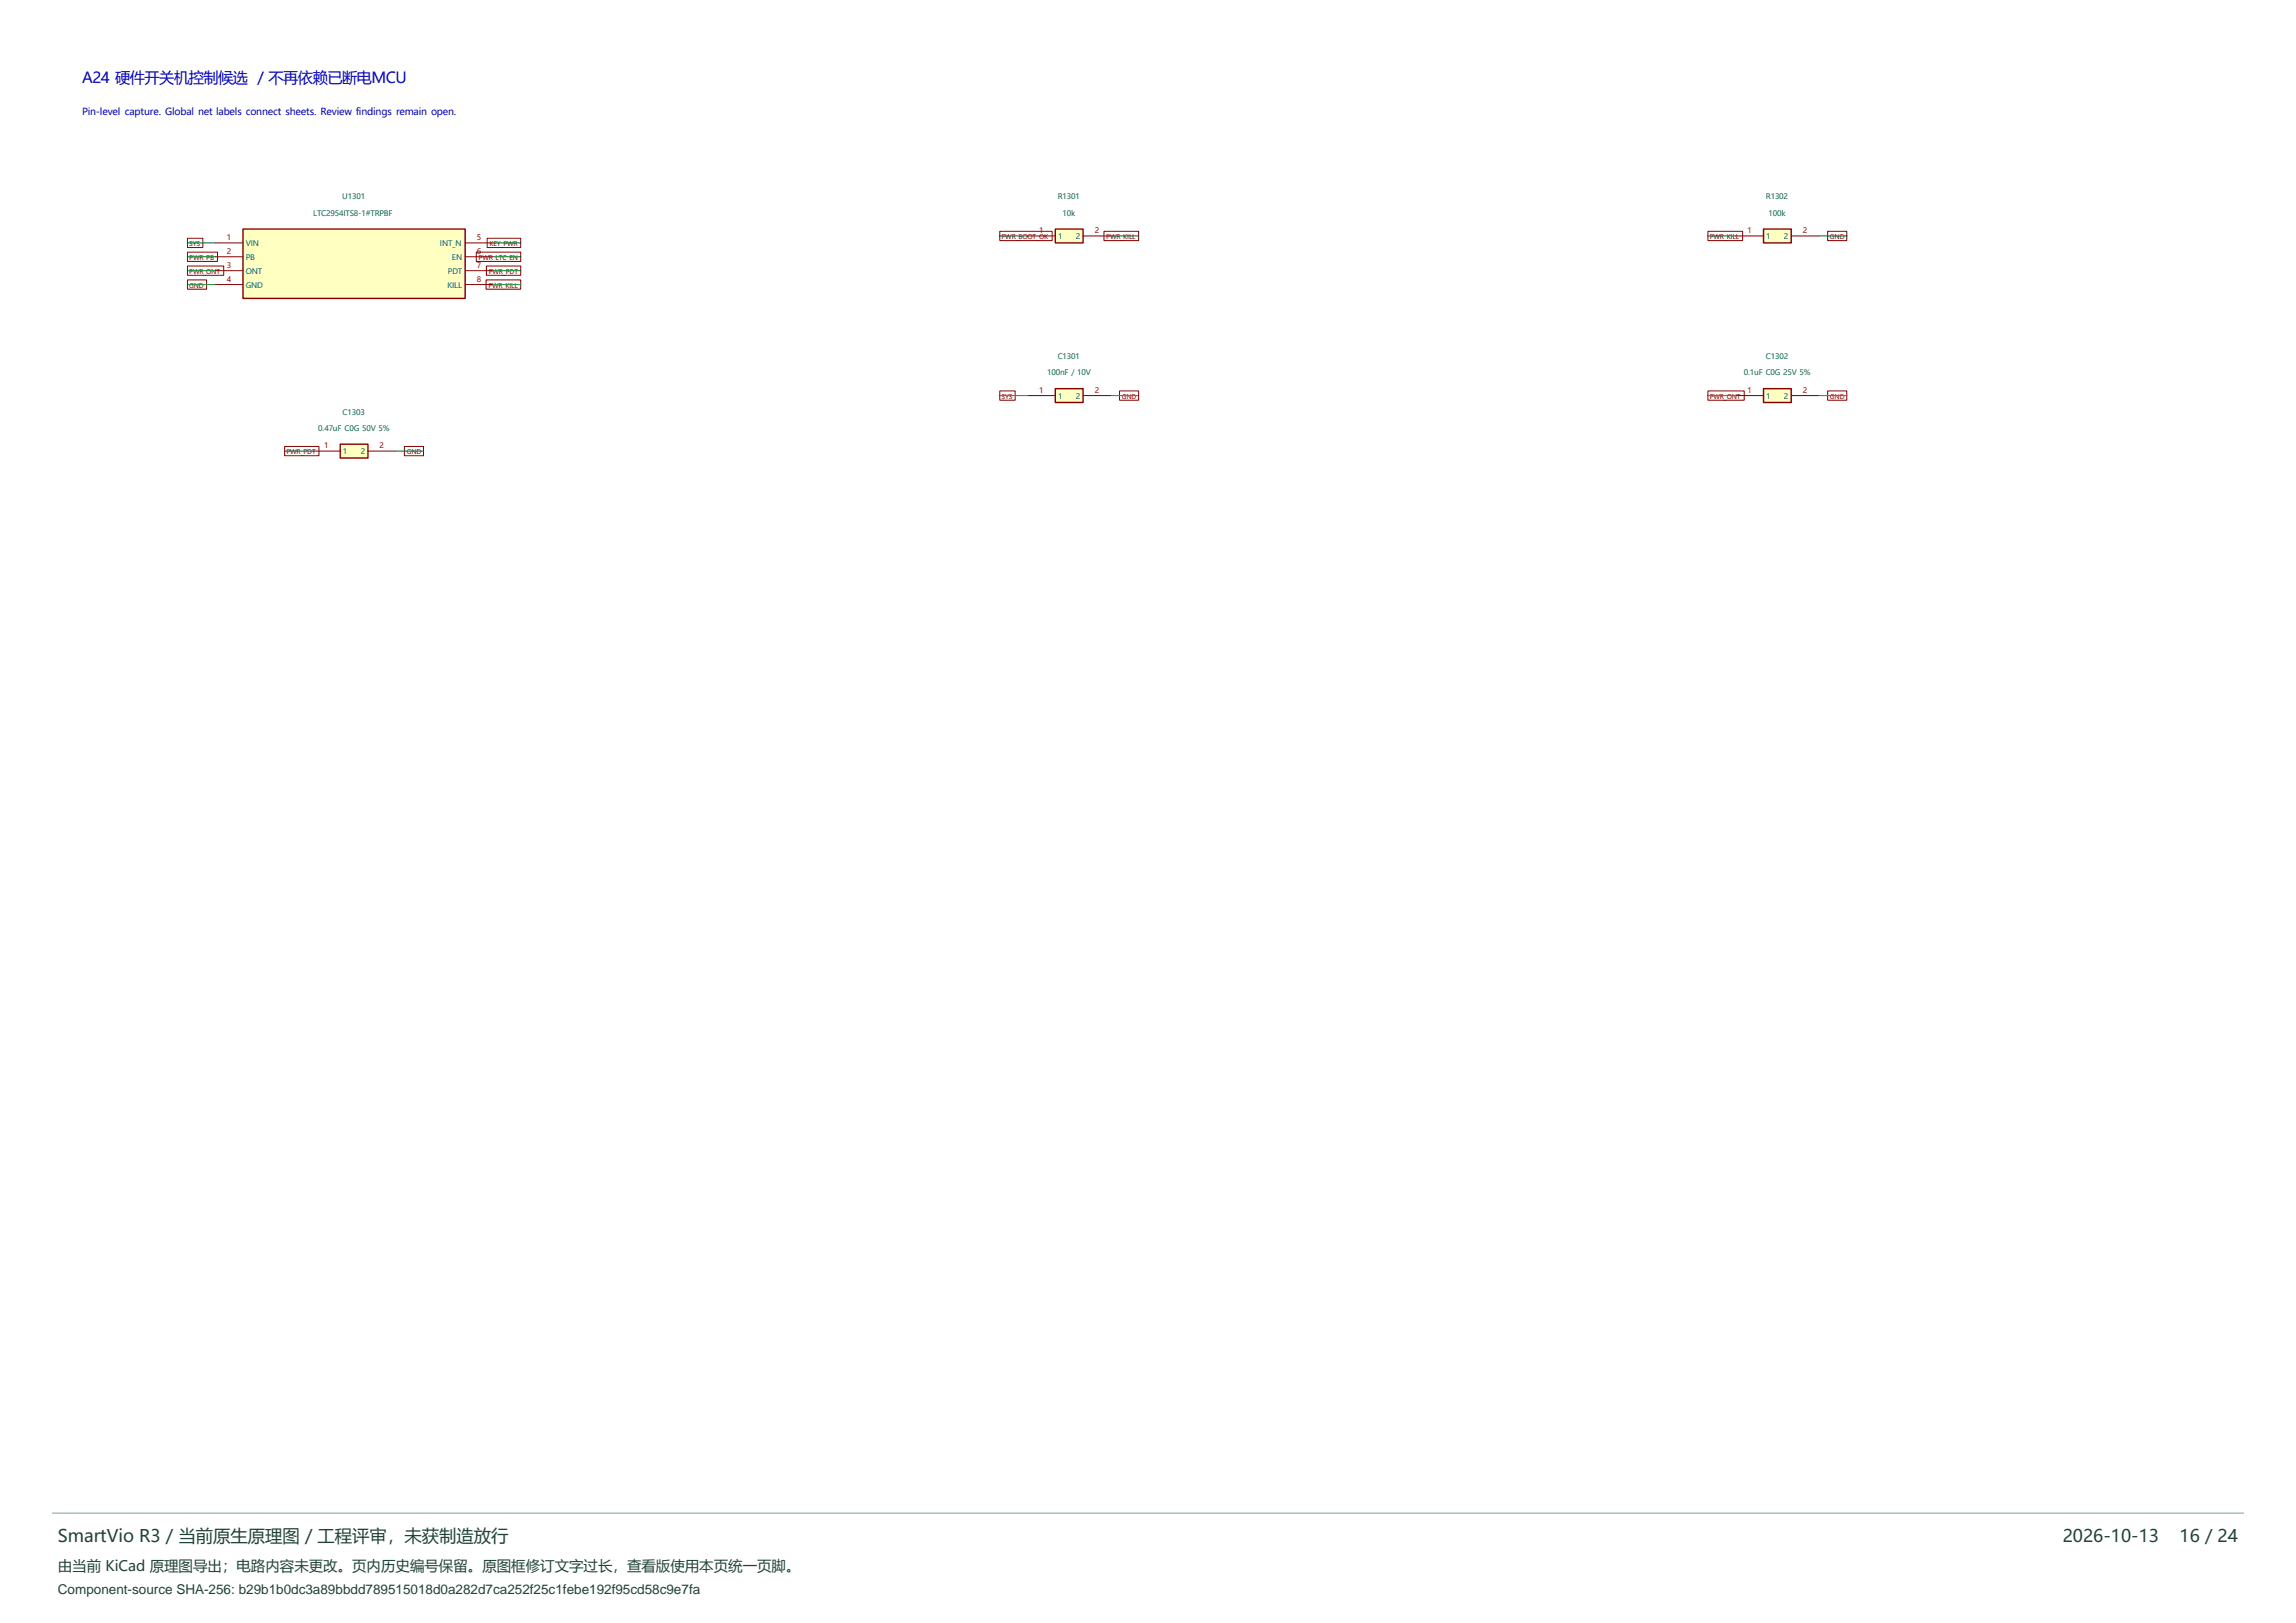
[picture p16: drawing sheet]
<svg xmlns="http://www.w3.org/2000/svg" width="420mm" height="297mm" viewBox="0 0 420 297" stroke-linecap="round" stroke-linejoin="round" font-family="sans-serif">
<defs><g id="words">
<g font-size="3.2" fill="#214236">
<text x="10.6" y="282.2">SmartVio R3 / 当前原生原理图 / 工程评审，未获制造放行</text>
<text x="377.3" y="282.2">2026-10-13</text>
<text x="398.7" y="282.2">16 / 24</text>
</g>
<text font-size="2.8" fill="#0000c2" x="15" y="15.2">A24 硬件开关机控制候选 / 不再依赖已断电MCU</text>
<text font-size="2.6" fill="#214236" x="10.6" y="287.5">由当前 KiCad 原理图导出；电路内容未更改。页内历史编号保留。原图框修订文字过长，查看版使用本页统一页脚。</text>
<text font-size="2.5" fill="#214236" x="10.6" y="291.7">Component-source SHA-256: b29b1b0dc3a89bbdd789515018d0a282d7ca252f25c1febe192f95cd58c9e7fa</text>
<text font-size="1.8" fill="#0000c2" x="15" y="21.1">Pin-level capture. Global net labels connect sheets. Review findings remain open.</text>
<g font-size="1.4" fill="#006464">
<text x="57.3" y="39.5">LTC2954ITS8-1#TRPBF</text>
<text x="62.6" y="36.5">U1301</text>
<text x="193.5" y="36.5">R1301</text>
<text x="194.4" y="39.5">10k</text>
<text x="323" y="36.5">R1302</text>
<text x="323.5" y="39.5">100k</text>
<text x="45" y="45">VIN</text>
<text x="45" y="47.6">PB</text>
<text x="80.5" y="45">INT_N</text>
<text x="82.7" y="47.6">EN</text>
<text x="193.5" y="43.8">1</text>
<text x="196.8" y="43.8">2</text>
<text x="323.1" y="43.8">1</text>
<text x="326.3" y="43.8">2</text>
<text x="45" y="50.1">ONT</text>
<text x="45" y="52.7">GND</text>
<text x="81.8" y="52.7">KILL</text>
<text x="81.9" y="50.1">PDT</text>
<text x="193.5" y="65.7">C1301</text>
<text x="323" y="65.7">C1302</text>
<text x="191.5" y="68.7">100nF / 10V</text>
<text x="319" y="68.7">0.1uF C0G 25V 5%</text>
<text x="62.7" y="75.9">C1303</text>
<text x="193.5" y="73">1</text>
<text x="196.8" y="73">2</text>
<text x="323.1" y="73">1</text>
<text x="326.3" y="73">2</text>
<text x="58.2" y="78.9">0.47uF C0G 50V 5%</text>
<text x="62.7" y="83.1">1</text>
<text x="66" y="83.1">2</text>
</g>
<g font-size="1.4" fill="#a90000">
<text x="41.5" y="43.9">1</text>
<text x="41.5" y="46.5">2</text>
<text x="87.2" y="43.9">5</text>
<text x="87.2" y="46.5">6</text>
<text x="190.1" y="42.7">1</text>
<text x="200.2" y="42.7">2</text>
<text x="319.6" y="42.7">1</text>
<text x="329.8" y="42.7">2</text>
<text x="41.5" y="49">3</text>
<text x="41.5" y="51.5">4</text>
<text x="87.2" y="49">7</text>
<text x="87.2" y="51.5">8</text>
<text x="190.1" y="71.9">1</text>
<text x="200.2" y="71.9">2</text>
<text x="319.6" y="71.9">1</text>
<text x="329.8" y="71.9">2</text>
<text x="59.3" y="82">1</text>
<text x="69.4" y="82">2</text>
</g>
<g font-size="1.2" fill="#840000">
<text x="34.6" y="45">SYS</text>
<text x="34.6" y="47.5">PWR_PB</text>
<text x="87.5" y="47.5">PWR_LTC_EN</text>
<text x="89.5" y="45">KEY_PWR</text>
<text x="183.2" y="43.7">PWR_BOOT_OK</text>
<text x="202.4" y="43.7">PWR_KILL</text>
<text x="312.7" y="43.7">PWR_KILL</text>
<text x="334.7" y="43.7">GND</text>
<text x="34.6" y="52.6">GND</text>
<text x="34.6" y="50.1">PWR_ONT</text>
<text x="89.3" y="52.6">PWR_KILL</text>
<text x="89.4" y="50.1">PWR_PDT</text>
<text x="183.2" y="72.9">SYS</text>
<text x="205.2" y="72.9">GND</text>
<text x="312.7" y="72.9">PWR_ONT</text>
<text x="334.7" y="72.9">GND</text>
<text x="52.4" y="83.1">PWR_PDT</text>
<text x="74.4" y="83.1">GND</text>
</g>
</g></defs>
<path d="M44.4 41.9h40.7v12.7h-40.7z" fill="#ffffc2"/>
<path d="M44.4 41.9h40.7v12.7h-40.7z" fill="none" stroke="#840000" stroke-width=".25"/>
<path d="M39.4 44.5h5M39.4 47h5M39.4 49.5h5M39.4 52.1h5M85.1 44.5h5.1M85.1 47h5.1M85.1 49.5h5.1M85.1 52.1h5.1" fill="none" stroke="#840000" stroke-width=".18"/>
<path d="M193 71.1h5.1v2.6h-5.1z" fill="#ffffc2"/>
<path d="M193 71.1h5.1v2.6h-5.1z" fill="none" stroke="#840000" stroke-width=".25"/>
<path d="M188 72.4h5M198.1 72.4h5.1" fill="none" stroke="#840000" stroke-width=".18"/>
<path d="M62.2 81.3h5.1v2.5h-5.1z" fill="#ffffc2"/>
<path d="M62.2 81.3h5.1v2.5h-5.1z" fill="none" stroke="#840000" stroke-width=".25"/>
<path d="M57.1 82.6h5.1M67.3 82.6h5.1" fill="none" stroke="#840000" stroke-width=".18"/>
<path d="M193 41.9h5.1v2.6h-5.1z" fill="#ffffc2"/>
<path d="M193 41.9h5.1v2.6h-5.1z" fill="none" stroke="#840000" stroke-width=".25"/>
<path d="M188 43.2h5M198.1 43.2h5.1" fill="none" stroke="#840000" stroke-width=".18"/>
<path d="M322.6 41.9h5.1v2.6h-5.1z" fill="#ffffc2"/>
<path d="M322.6 41.9h5.1v2.6h-5.1z" fill="none" stroke="#840000" stroke-width=".25"/>
<path d="M317.5 43.2h5.1M327.7 43.2h5" fill="none" stroke="#840000" stroke-width=".18"/>
<path d="M322.6 71.1h5.1v2.6h-5.1z" fill="#ffffc2"/>
<path d="M322.6 71.1h5.1v2.6h-5.1z" fill="none" stroke="#840000" stroke-width=".25"/>
<g fill="none" stroke="#840000" stroke-width=".18">
<path d="M34.3 43.6h2.8v1.7h-2.8zM34.3 51.2h3.5v1.7h-3.5zM34.3 46.1h5.5v1.7h-5.5zM34.3 48.7h6.6v1.7h-6.6zM87.1 46.1h8.1v1.7h-8.1zM88.9 51.2h6.3v1.7h-6.3zM89 48.7h6.2v1.7h-6.2zM89.1 43.6h6.1v1.7h-6.1zM182.9 42.3h9.6v1.7h-9.6zM201.9 42.3h6.4v1.7h-6.4zM312.4 42.3h6.4v1.7h-6.4zM334.3 42.3h3.5v1.7h-3.5z"/>
<path d="M182.9 71.5h2.8v1.7h-2.8zM204.8 71.5h3.5v1.7h-3.5zM312.4 71.5h6.7v1.7h-6.7zM317.5 72.4h5.1M327.7 72.4h5M334.3 71.5h3.5v1.7h-3.5zM52.1 81.7h6.2v1.7h-6.2zM74 81.7h3.5v1.7h-3.5z"/>
</g>
<g fill="none" stroke="#009600" stroke-width=".18">
<path d="M34.3 44.5h5.1M34.3 47h5.1M34.3 49.5h5.1M34.3 52.1h5.1M90.2 44.5h5M90.2 47h5M90.2 49.5h5M90.2 52.1h5M182.9 43.2h5.1M203.2 43.2h5.1M312.4 43.2h5.1M332.7 43.2h5.1"/>
<path d="M182.9 72.4h5.1M203.2 72.4h5.1M312.4 72.4h5.1M332.7 72.4h5.1M52.1 82.6h5M72.4 82.6h5.1"/>
</g>
<path d="M9.5 276.9h401" fill="none" stroke="#80a38f" stroke-width=".18"/>
<use href="#words"/>
</svg>
